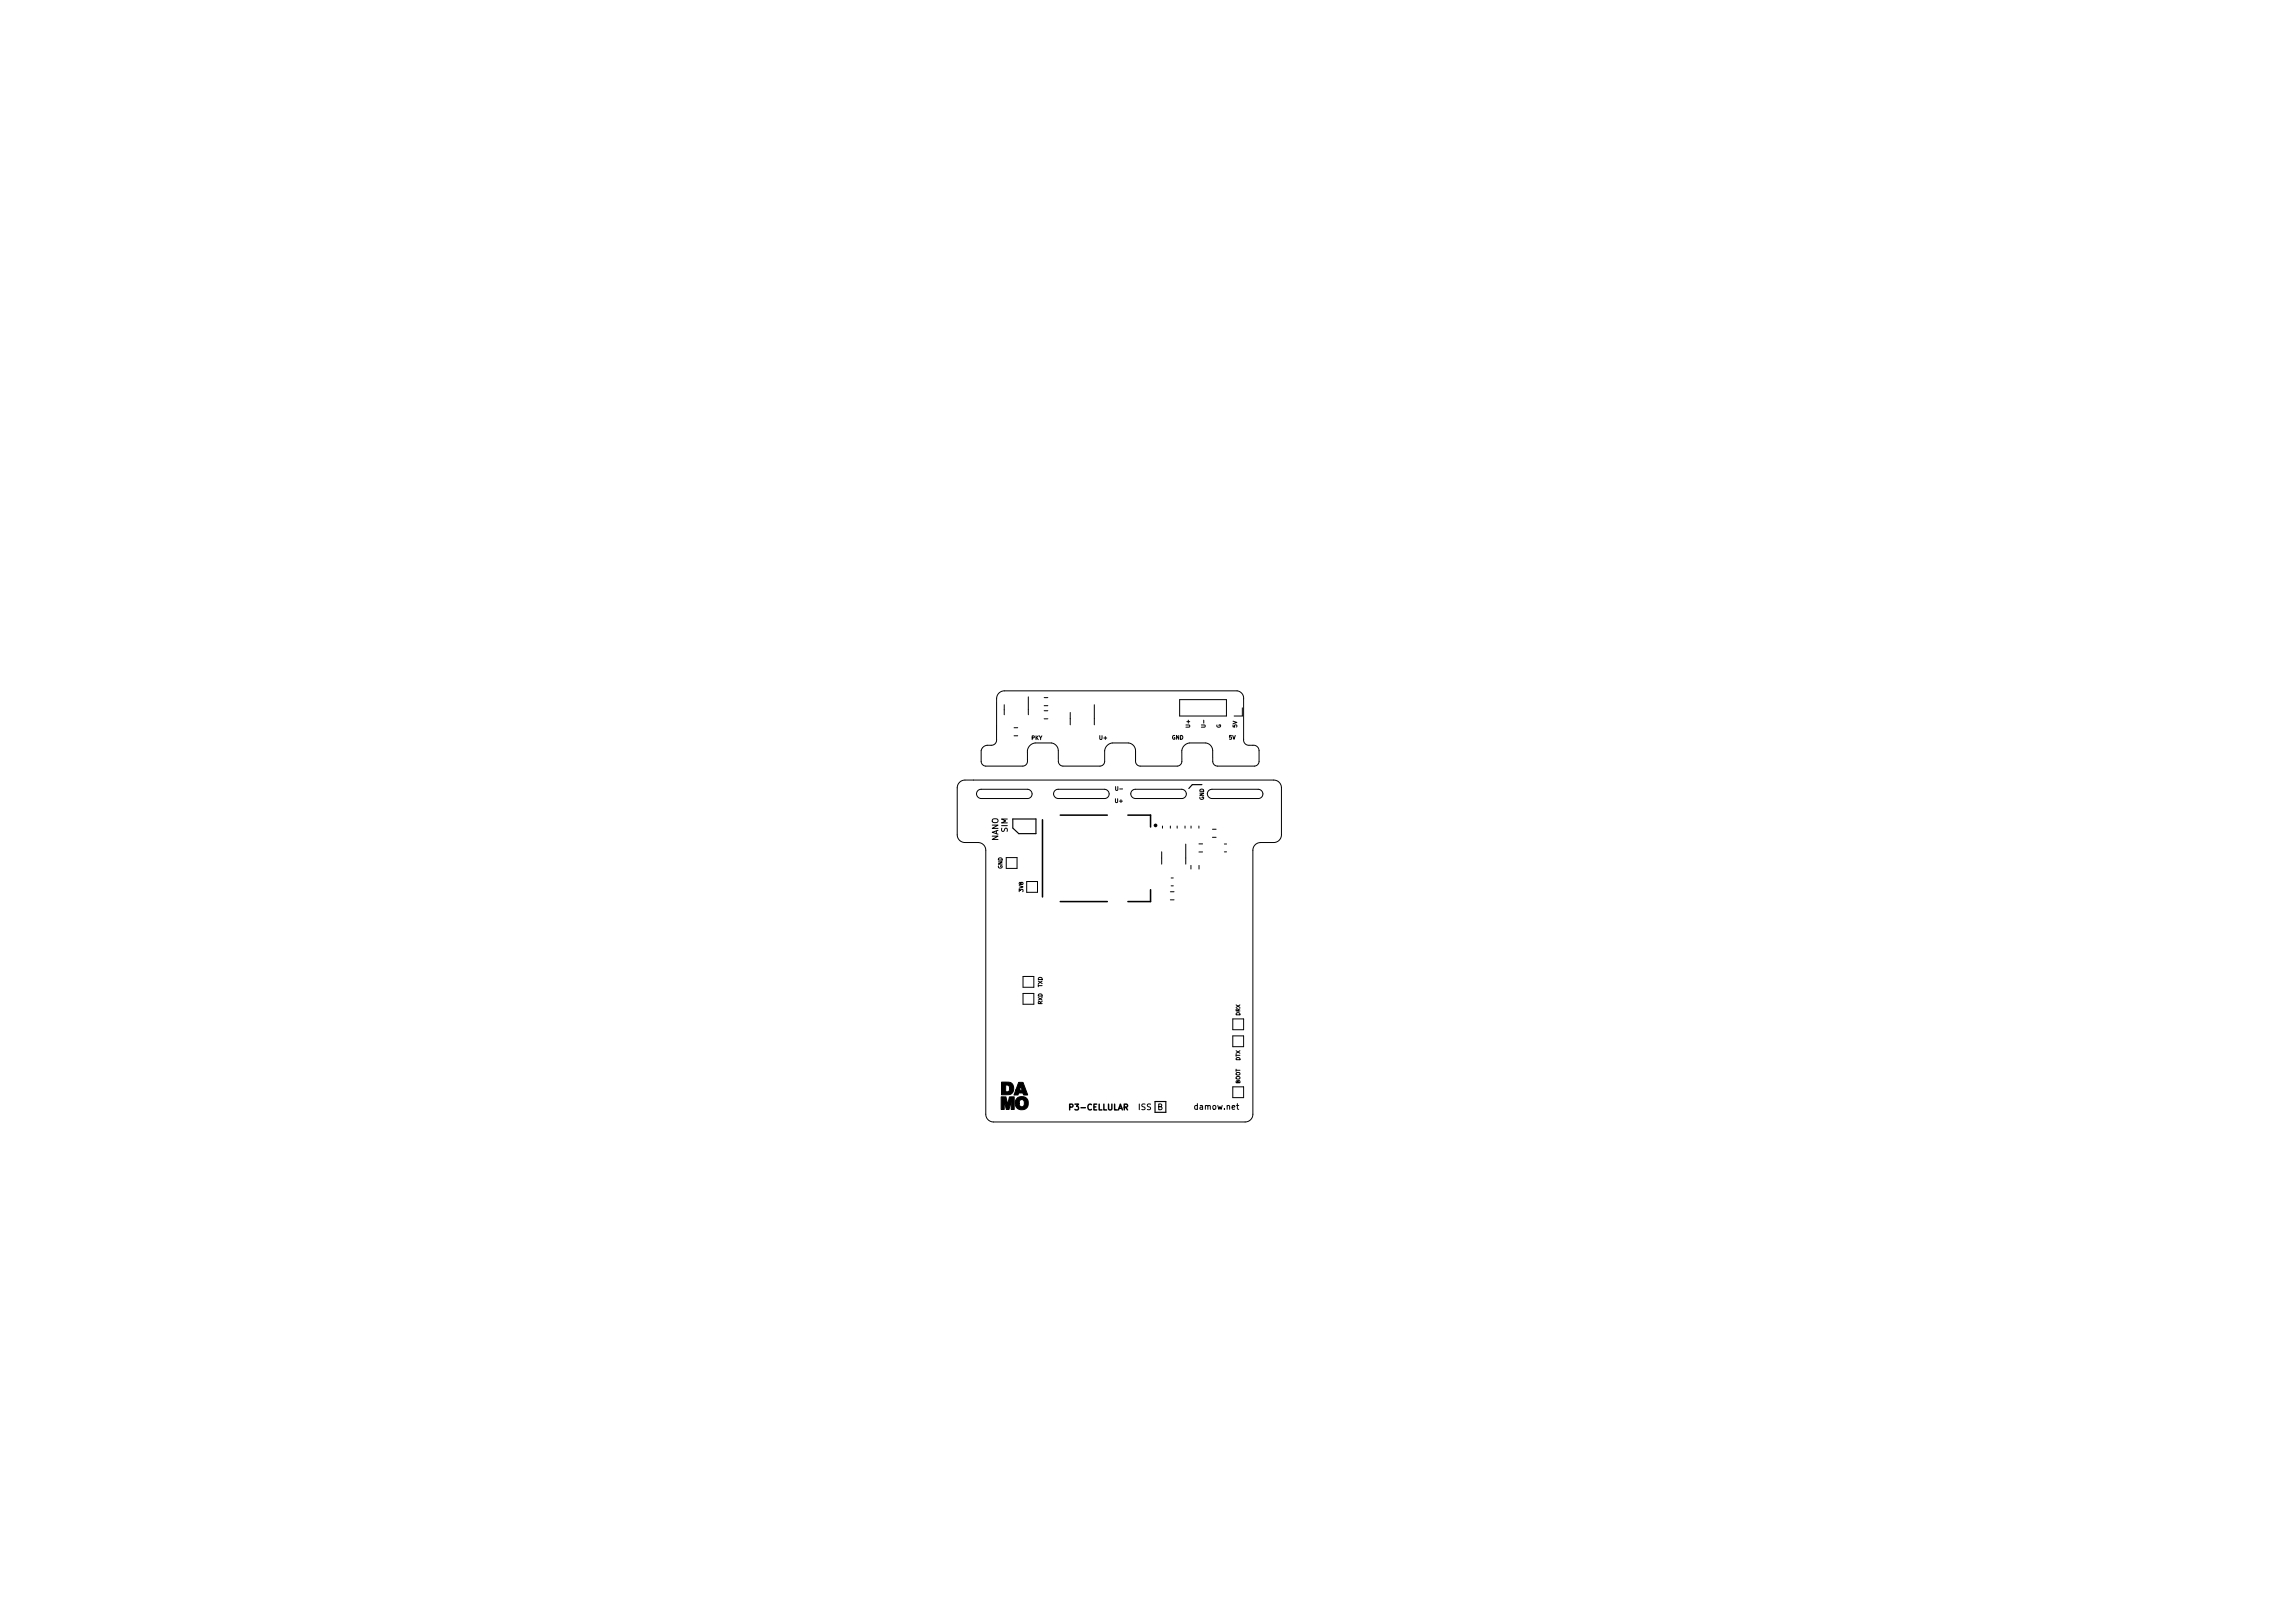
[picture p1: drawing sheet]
<svg xmlns="http://www.w3.org/2000/svg" width="297mm" height="210mm" viewBox="0 0 297 210" stroke-linecap="round" stroke-linejoin="round" font-family="sans-serif">
<defs><g id="words">
<g font-size="1">
<text x="130.5" y="107.7" transform="rotate(-90 130.5 107.7)">SIM</text>
<text x="129.3" y="108.9" transform="rotate(-90 129.3 108.9)">NANO</text>
<text x="138.7" y="143.8">P3-CELLULAR</text>
<text x="147.5" y="143.8">ISS</text>
<text x="149.9" y="143.8">B</text>
<text x="154.8" y="143.7">damow.net</text>
</g>
<g font-size=".7">
<text x="133.7" y="95.8">PKY</text>
<text x="142.7" y="95.8">U+</text>
<text x="151.9" y="95.8">GND</text>
<text x="154.2" y="94" transform="rotate(-90 154.2 94)">U+</text>
<text x="158.2" y="94.3" transform="rotate(-90 158.2 94.3)">G</text>
<text x="159.3" y="95.8">5V</text>
<text x="160.3" y="94.2" transform="rotate(-90 160.3 94.2)">5V</text>
<text x="144.7" y="104">U+</text>
<text x="155.9" y="103.6" transform="rotate(-90 155.9 103.6)">GND</text>
<text x="129.8" y="112.6" transform="rotate(-90 129.8 112.6)">GND</text>
<text x="132.5" y="115.5" transform="rotate(-90 132.5 115.5)">3V8</text>
<text x="135" y="130.1" transform="rotate(-90 135 130.1)">RXD</text>
<text x="135" y="127.9" transform="rotate(-90 135 127.9)">TXD</text>
<text x="160.6" y="131.6" transform="rotate(-90 160.6 131.6)">DRX</text>
<text x="160.6" y="137.4" transform="rotate(-90 160.6 137.4)">DTX</text>
<text x="160.6" y="140.4" transform="rotate(-90 160.6 140.4)">BOOT</text>
</g>
</g></defs>
<path d="M131.2 107.3v-1.2h3v1.9h-2.2l-.8-.7M155.7 101.6h-1.2l-.5 .5M149.6 142.7h1.4v1.4h-1.4z" fill="none" stroke="#000" stroke-width=".15"/>
<g fill="none" stroke="#000" stroke-width=".13">
<path d="M129.4 89.8l.3-.2 .4-.1h30.2a.95 .95 0 0 1 .8 1v5.3a.68 .68 0 0 0 .7 .7h.5a.72 .72 0 0 1 .8 .7v1.4a.63 .63 0 0 1-.6 .6h-4.8a.63 .63 0 0 1-.6-.6v-1.4a1.02 1.02 0 0 0-.9-1h-2.1a1.14 1.14 0 0 0-1 1v1.4a.63 .63 0 0 1-.6 .6h-4.8a.63 .63 0 0 1-.6-.6v-1.4a1.03 1.03 0 0 0-.9-1h-2.1a1.14 1.14 0 0 0-1 1v1.4a.63 .63 0 0 1-.6 .6h-4.8a.63 .63 0 0 1-.6-.6v-1.4a1.02 1.02 0 0 0-.9-1h-2.1a1.14 1.14 0 0 0-1 1v1.4a.63 .63 0 0 1-.6 .6h-4.8a.63 .63 0 0 1-.6-.6v-1.4a.87 .87 0 0 1 .8-.7h.5a.68 .68 0 0 0 .7-.7v-5.4zM130.1 91.3v1.3M131.4 95.3h.4M131.4 94.3h.4M133.2 90.3v2.3M135.3 93.1h.4M135.3 92.1h.4M135.3 91.4h.4M135.3 90.4h.4M138.6 92.3v1.6M141.8 91.3v2.6M142.5 95.3v.4l.1 .1 .2-.1v-.4"/>
<path d="M152.8 90.6h6.1v2.2h-6.1zM153.6 93.9h.4l.1 .1-.1 .2h-.4M155.6 93.9h.4l.1 .1-.1 .2h-.4M155.9 93.3v.4M160.9 91.7v1.1h-1M124.3 101.4l.4-.3h.3h40a1 1 0 0 1 1 1v6.1a1.01 1.01 0 0 1-1 .9h-1.7a1 1 0 0 0-1 1v34.2a1 1 0 0 1-1 1h-32.6a1 1 0 0 1-1-1v-34.2a1 1 0 0 0-1-1h-1.7a1.01 1.01 0 0 1-1-.9v-6.1l.1-.4zM126.7 102.4l.4-.2h6a.6 .6 0 0 1 .6 .6 .6 .6 0 0 1-.6 .6h-6a.61 .61 0 0 1-.5-.3 .61 .61 0 0 1 .1-.7zM130.3 111.1h1.5v1.4h-1.5zM133 114.2h1.4v1.4h-1.4zM136.7 102.4l.4-.2h6a.6 .6 0 0 1 .6 .6 .6 .6 0 0 1-.6 .6h-6a.61 .61 0 0 1-.6-.3 .61 .61 0 0 1 .2-.7zM144.5 103.5v.4l.1 .1 .2-.1v-.4M144.5 101.9v.4l.1 .1 .2-.1v-.4"/>
<path d="M145 102.2h.4M146.7 102.4l.4-.2h6a.6 .6 0 0 1 .6 .6 .6 .6 0 0 1-.6 .6h-6a.61 .61 0 0 1-.6-.3 .61 .61 0 0 1 .2-.7zM150.5 110.3v1.6M150.6 107v.3M151.6 107v.3M151.6 115.5h.5M151.6 116.6h.5M151.7 113.7h.3M151.7 114.8h.3M152.5 107v.3M153.5 107v.3M153.6 109.3v2.6"/>
<path d="M154.3 112.1v.5M154.3 107v.3M155.3 107v.3M155.3 109.3h.5M155.3 110.4h.5M155.3 112.1v.5M156.6 102.4l.4-.2h6a.6 .6 0 0 1 .6 .6 .6 .6 0 0 1-.6 .6h-6a.61 .61 0 0 1-.5-.3 .61 .61 0 0 1 .1-.7zM157.1 107.4h.4M157.1 108.5h.4M158.6 109.3h.3M158.6 110.4h.3M132.5 126.5h1.4v1.4h-1.4z"/>
<path d="M132.5 128.7h1.4v1.4h-1.4zM159.7 132h1.4v1.4h-1.4zM159.7 134.2h1.4v1.4h-1.4zM159.7 140.8h1.4v1.4h-1.4z"/>
</g>
<path d="M135 106.2v10M137.3 105.6h6.1M137.3 116.8h6.1M146.1 105.6h2.9v1.5M149 115.3v1.5h-2.9" fill="none" stroke="#000" stroke-width=".2"/>
<circle cx="149.7" cy="106.9" r=".12" fill="none" stroke="#000" stroke-width=".24"/>
<path d="M129.7 140.2h.5a.86 .86 0 0 1 1.1 .8 .86 .86 0 0 1-1.1 .8h-.5v-.3h.6a.45 .45 0 0 0 .5-.5 .45 .45 0 0 0-.5-.4v.9h-.6zM129.7 142.1h.6l.2 .9 .3-.9h.6v1.6h-.4v-1.1l-.2 .7a.32 .32 0 0 1-.1 .4 .32 .32 0 0 1-.3 0l-.3-1.1v1.1h-.4zM131.7 142.3a.87 .87 0 0 1 1.4 .1 .87 .87 0 0 1-.4 1.3 .87 .87 0 0 1-1.2-.8h.5a.36 .36 0 0 0 .4 .5 .36 .36 0 0 0 .3-.5 .35 .35 0 0 0-.4-.5 .35 .35 0 0 0-.3 .5h-.5l.1-.3zM132 140.2h.5l.6 1.6h-.5l-.1-.2h-.6v.2l-.5 .1 .2-.7h.8l-.2-.5-.1 .5h-.5z" fill="#000" stroke="#000" stroke-width=".13"/>
<use href="#words"/>
</svg>
